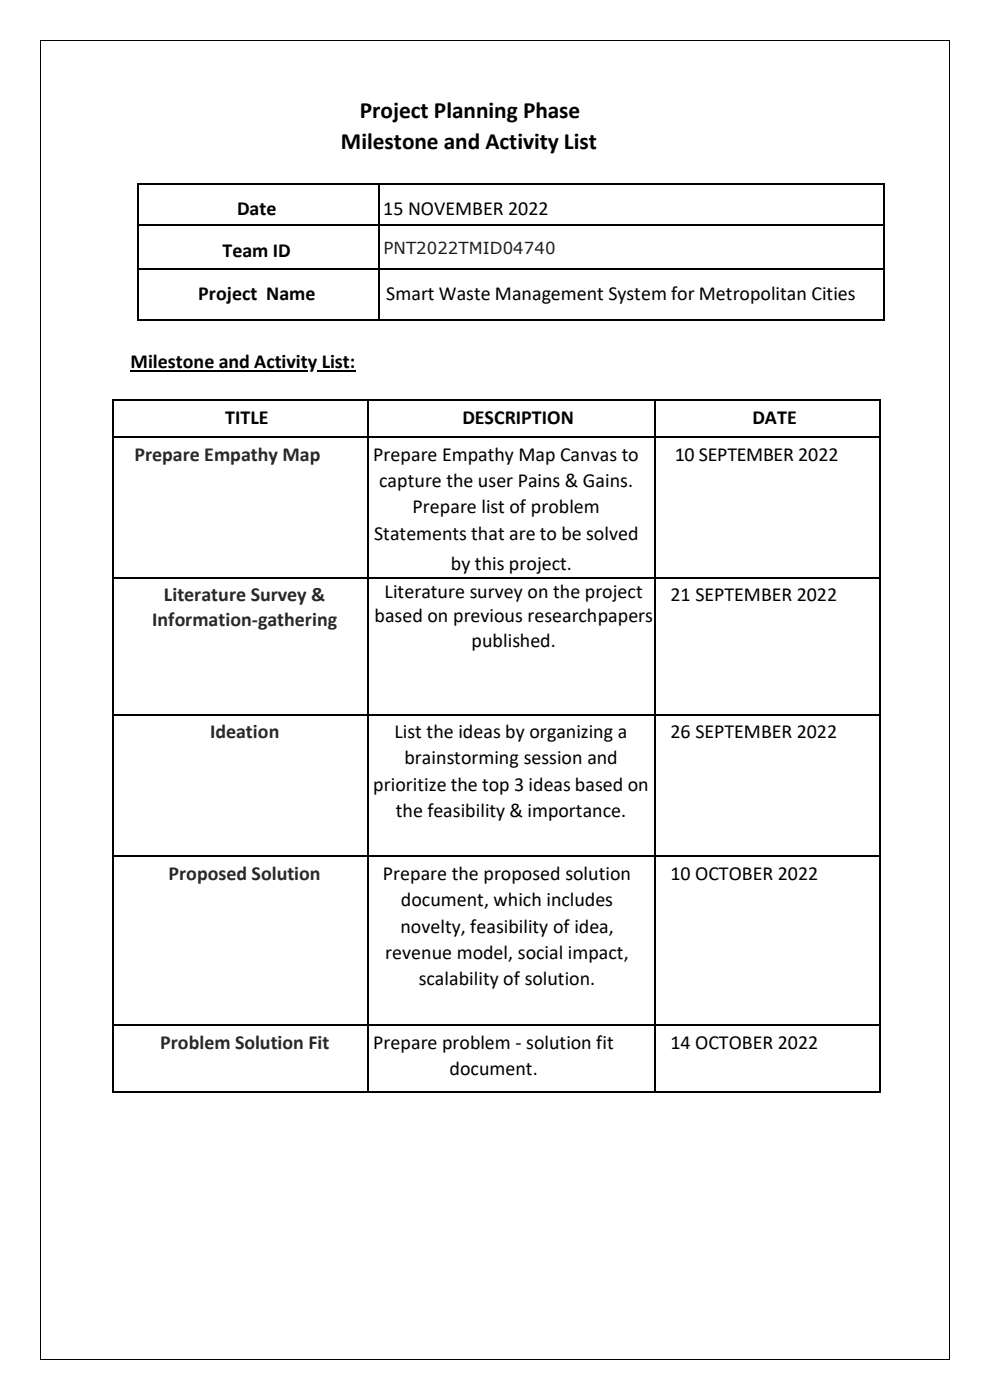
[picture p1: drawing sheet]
<svg xmlns="http://www.w3.org/2000/svg" width="210mm" height="297mm" viewBox="0 0 210 297" stroke-linecap="round" stroke-linejoin="round" font-family="sans-serif">
<defs><g id="words">
<g font-size="5">
<text x="76.3" y="25.1">Project Planning Phase</text>
<text x="72.3" y="31.6">Milestone and Activity List</text>
</g>
<g font-size="4.2">
<text x="50.3" y="45.6">Date</text>
<text x="81.3" y="45.6">15 NOVEMBER 2022</text>
<text x="47.2" y="54.4">Team ID</text>
<text x="42" y="63.7">Project Name</text>
<text x="81.9" y="63.7">Smart Waste Management System for Metropolitan Cities</text>
<text x="27.7" y="78.1">Milestone and Activity List:</text>
<text x="47.8" y="89.9">TITLE</text>
<text x="98" y="89.9">DESCRIPTION</text>
<text x="159.5" y="89.9">DATE</text>
<text x="79.1" y="97.8">Prepare Empathy Map Canvas to</text>
<text x="143.1" y="97.8">10 SEPTEMBER 2022</text>
<text x="80.4" y="103.4">capture the user Pains &amp; Gains.</text>
<text x="87.5" y="108.9">Prepare list of problem</text>
<text x="79.3" y="114.5">Statements that are to be solved</text>
<text x="95.6" y="120.9">by this project.</text>
<text x="81.6" y="126.9">Literature survey on the project</text>
<text x="142.1" y="127.6">21 SEPTEMBER 2022</text>
<text x="79.4" y="132.1">based on previous researchpapers</text>
<text x="100" y="137.2">published.</text>
<text x="83.6" y="156.6">List the ideas by organizing a</text>
<text x="142.1" y="156.6">26 SEPTEMBER 2022</text>
<text x="79.1" y="167.7">prioritize the top 3 ideas based on</text>
<text x="85.7" y="162.2">brainstorming session and</text>
<text x="83.9" y="173.3">the feasibility &amp; importance.</text>
<text x="81.2" y="186.8">Prepare the proposed solution</text>
<text x="142.1" y="186.7">10 OCTOBER 2022</text>
<text x="84.9" y="197.9">novelty, feasibility of idea,</text>
<text x="85" y="192.3">document, which includes</text>
<text x="81.7" y="203.4">revenue model, social impact,</text>
<text x="88.8" y="209">scalability of solution.</text>
<text x="79.1" y="222.5">Prepare problem - solution fit</text>
<text x="142.1" y="222.5">14 OCTOBER 2022</text>
<text x="95.3" y="228.1">document.</text>
</g>
<g font-size="4.2" fill="#2c2828">
<text x="28.5" y="97.8">Prepare Empathy Map</text>
<text x="34.8" y="127.6">Literature Survey &amp;</text>
<text x="32.3" y="132.8">Information-gathering</text>
<text x="44.5" y="156.6">Ideation</text>
<text x="35.7" y="186.7">Proposed Solution</text>
<text x="34" y="222.5">Problem Solution Fit</text>
</g>
<text font-size="3.5" fill="#1f1f1f" x="81.3" y="54">PNT2022TMID04740</text>
</g></defs>
<g fill="#000">
<path d="M8.5 8.5h.1v.1h-.1z" fill-rule="evenodd"/>
<path d="M8.5 8.5h.1v.1h-.1z" fill-rule="evenodd"/>
<path d="M201.3 8.5h.2v.1h-.2z" fill-rule="evenodd"/>
<path d="M201.3 8.5h.2v.1h-.2z" fill-rule="evenodd"/>
<path d="M29.2 38.9h.2v.2h-.2z" fill-rule="evenodd"/>
<path d="M29.2 38.9h.2v.2h-.2z" fill-rule="evenodd"/>
<path d="M80.2 38.9h.3v.2h-.3z" fill-rule="evenodd"/>
<path d="M187.3 38.9h.2v.2h-.2z" fill-rule="evenodd"/>
<path d="M187.3 38.9h.2v.2h-.2z" fill-rule="evenodd"/>
<path d="M29.2 47.7h.2v.3h-.2z" fill-rule="evenodd"/>
<path d="M29.2 57h.2v.2h-.2z" fill-rule="evenodd"/>
<path d="M80.2 47.7h.3v.3h-.3z" fill-rule="evenodd"/>
<path d="M80.2 57h.3v.2h-.3z" fill-rule="evenodd"/>
<path d="M187.3 47.7h.2v.3h-.2z" fill-rule="evenodd"/>
<path d="M187.3 57h.2v.2h-.2z" fill-rule="evenodd"/>
<path d="M29.2 67.8h.2v.3h-.2z" fill-rule="evenodd"/>
<path d="M29.2 67.8h.2v.3h-.2z" fill-rule="evenodd"/>
<path d="M80.2 67.8h.3v.3h-.3z" fill-rule="evenodd"/>
<path d="M187.3 67.8h.2v.3h-.2z" fill-rule="evenodd"/>
<path d="M187.3 67.8h.2v.3h-.2z" fill-rule="evenodd"/>
<path d="M23.8 84.8h.2v.2h-.2z" fill-rule="evenodd"/>
<path d="M23.8 84.8h.2v.2h-.2z" fill-rule="evenodd"/>
<path d="M23.8 92.7h.2v.2h-.2z" fill-rule="evenodd"/>
<path d="M77.9 84.8h.3v.2h-.3z" fill-rule="evenodd"/>
<path d="M77.9 92.7h.3v.2h-.3z" fill-rule="evenodd"/>
<path d="M138.8 84.8h.3v.2h-.3z" fill-rule="evenodd"/>
<path d="M138.8 92.7h.3v.2h-.3z" fill-rule="evenodd"/>
<path d="M186.3 84.8h.3v.2h-.3z" fill-rule="evenodd"/>
<path d="M186.3 84.8h.3v.2h-.3z" fill-rule="evenodd"/>
<path d="M186.3 92.7h.3v.2h-.3z" fill-rule="evenodd"/>
<path d="M23.8 122.5h.2v.2h-.2z" fill-rule="evenodd"/>
<path d="M77.9 122.5h.3v.2h-.3z" fill-rule="evenodd"/>
<path d="M138.8 122.5h.3v.2h-.3z" fill-rule="evenodd"/>
<path d="M186.3 122.5h.3v.2h-.3z" fill-rule="evenodd"/>
<path d="M23.8 151.5h.2v.2h-.2z" fill-rule="evenodd"/>
<path d="M77.9 151.5h.3v.2h-.3z" fill-rule="evenodd"/>
<path d="M138.8 151.5h.3v.2h-.3z" fill-rule="evenodd"/>
<path d="M186.3 151.5h.3v.2h-.3z" fill-rule="evenodd"/>
<path d="M23.8 181.6h.2v.2h-.2z" fill-rule="evenodd"/>
<path d="M77.9 181.6h.3v.2h-.3z" fill-rule="evenodd"/>
<path d="M138.8 181.6h.3v.2h-.3z" fill-rule="evenodd"/>
<path d="M186.3 181.6h.3v.2h-.3z" fill-rule="evenodd"/>
<path d="M23.8 217.4h.2v.2h-.2z" fill-rule="evenodd"/>
<path d="M77.9 217.4h.3v.2h-.3z" fill-rule="evenodd"/>
<path d="M138.8 217.4h.3v.2h-.3z" fill-rule="evenodd"/>
<path d="M186.3 217.4h.3v.2h-.3z" fill-rule="evenodd"/>
<path d="M23.8 231.6h.2v.3h-.2z" fill-rule="evenodd"/>
<path d="M23.8 231.6h.2v.3h-.2z" fill-rule="evenodd"/>
<path d="M77.9 231.6h.3v.3h-.3z" fill-rule="evenodd"/>
<path d="M138.8 231.6h.3v.3h-.3z" fill-rule="evenodd"/>
<path d="M186.3 231.6h.3v.3h-.3z" fill-rule="evenodd"/>
<path d="M186.3 231.6h.3v.3h-.3z" fill-rule="evenodd"/>
<path d="M8.5 288.5h.1v.1h-.1z" fill-rule="evenodd"/>
<path d="M8.5 288.5h.1v.1h-.1z" fill-rule="evenodd"/>
<path d="M201.3 288.5h.2v.1h-.2z" fill-rule="evenodd"/>
<path d="M201.3 288.5h.2v.1h-.2z" fill-rule="evenodd"/>
</g>
<g fill="none" stroke="#000" stroke-width=".25">
<path d="M29.3 39.1v8.6M29.4 39h50.8M80.4 39.1v8.6M80.5 39h106.8M187.4 39.1v8.6M29.3 48v9M29.3 57.2v10.6M29.4 47.8h50.8M29.4 57.1h50.8M80.4 48v9M80.4 57.2v10.6M80.5 47.8h106.8"/>
<path d="M80.5 57.1h106.8M187.4 48v9M187.4 57.2v10.6M29.4 68h50.8M80.5 68h106.8M23.9 85v7.7M23.9 92.9v29.6M24 84.9h53.9M24 92.8h53.9M78 85v7.7M78 92.9v29.6M78.2 84.9h60.6"/>
<path d="M78.2 92.8h60.6M139 85v7.7M139 92.9v29.6M139.1 84.9h47.2M139.1 92.8h47.2M186.5 85v7.7M186.5 92.9v29.6M23.9 122.7v28.8M24 122.6h53.9M78 122.7v28.8M78.2 122.6h60.6M139 122.7v28.8"/>
<path d="M139.1 122.6h47.2M186.5 122.7v28.8M23.9 151.7v29.9M24 151.6h53.9M78 151.7v29.9M78.2 151.6h60.6M139 151.7v29.9M139.1 151.6h47.2M186.5 151.7v29.9M23.9 181.8v35.6M24 181.7h53.9M78 181.8v35.6"/>
<path d="M78.2 181.7h60.6M139 181.8v35.6M139.1 181.7h47.2M186.5 181.8v35.6M23.9 217.6v14M78 217.6v14M139 217.6v14M186.5 217.6v14M24 231.7h53.9M78.2 231.7h60.6M139.1 231.7h47.2"/>
</g>
<path d="M27.7 78.7h37.6M67.2 78.7h8.1" fill="none" stroke="#000" stroke-width=".3"/>
<path d="M24 217.5h53.9M78.2 217.5h60.6M139.1 217.5h47.2" fill="none" stroke="#000" stroke-width=".26"/>
<path d="M8.6 8.6v279.9M8.6 8.6h192.7M201.4 8.6v279.9M8.6 288.5h192.7" fill="none" stroke="#000" stroke-width=".21"/>
<use href="#words"/>
</svg>
